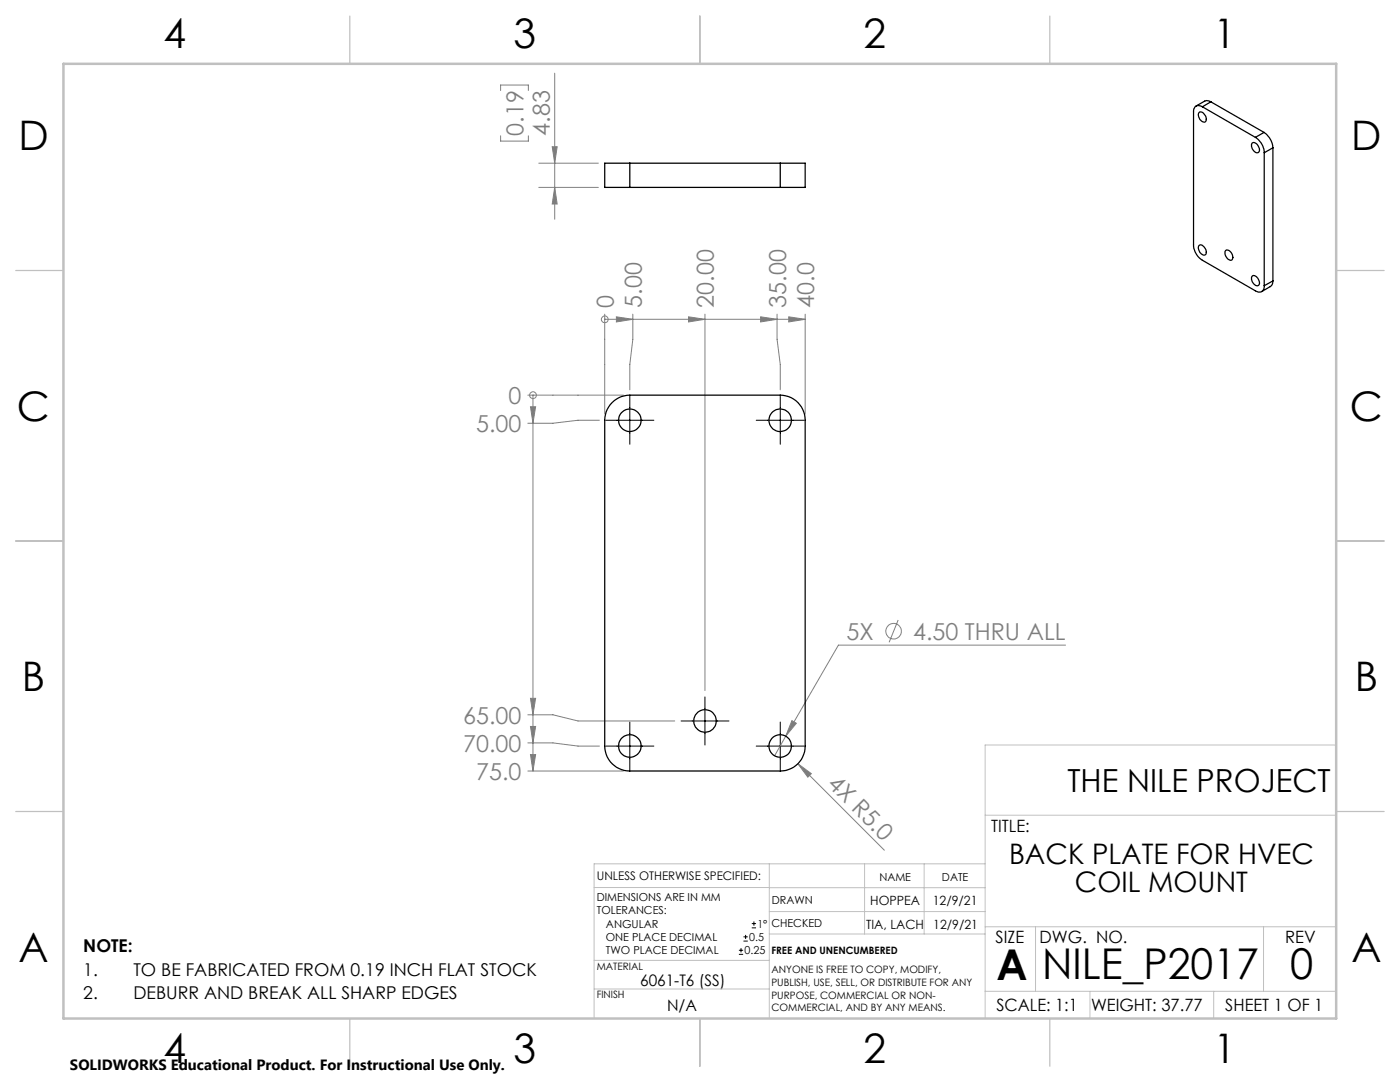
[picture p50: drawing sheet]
<svg xmlns="http://www.w3.org/2000/svg" width="279mm" height="216mm" viewBox="0 0 279 216" stroke-linecap="round" stroke-linejoin="round" font-family="sans-serif">
<defs><g id="words">
<g font-size="8.5">
<text x="198.9" y="195.5">A</text>
<text x="208" y="195.4">NILE_P2017</text>
<text x="257.4" y="195.4">0</text>
</g>
<g font-size="8.1">
<text x="32.7" y="9.7">4</text>
<text x="102.5" y="9.7">3</text>
<text x="172.4" y="9.7">2</text>
<text x="242.2" y="9.7">1</text>
<text x="3.7" y="30">D</text>
<text x="269.7" y="30">D</text>
<text x="3.4" y="83.9">C</text>
<text x="269.4" y="83.9">C</text>
<text x="4.4" y="137.9">B</text>
<text x="270.4" y="137.9">B</text>
<text x="3.7" y="191.9">A</text>
<text x="269.7" y="191.9">A</text>
<text x="32.7" y="212.2">4</text>
<text x="102.5" y="212.2">3</text>
<text x="172.4" y="212.2">2</text>
<text x="242.2" y="212.2">1</text>
</g>
<text font-size="6.3" x="213" y="158">THE NILE PROJECT</text>
<g font-size="5.6">
<text x="201.4" y="172.3">BACK PLATE FOR HVEC</text>
<text x="214.5" y="178">COIL MOUNT</text>
</g>
<g font-size="4.7" fill="#808080">
<text x="104.5" y="27.1" transform="rotate(-90 104.5 27.1)">0.19</text>
<text x="109.7" y="27.1" transform="rotate(-90 109.7 27.1)">4.83</text>
<text x="122.5" y="61.4" transform="rotate(-90 122.5 61.4)">0</text>
<text x="128.1" y="61.4" transform="rotate(-90 128.1 61.4)">5.00</text>
<text x="142.5" y="61.4" transform="rotate(-90 142.5 61.4)">20.00</text>
<text x="156.9" y="61.4" transform="rotate(-90 156.9 61.4)">35.00</text>
<text x="162.5" y="61.4" transform="rotate(-90 162.5 61.4)">40.0</text>
<text x="101.5" y="80.6">0</text>
<text x="95" y="86.2">5.00</text>
<text x="168.9" y="127.6">5X</text>
<text x="182.2" y="127.6">4.50 THRU ALL</text>
<text x="92.4" y="144.4">65.00</text>
<text x="92.4" y="150">70.00</text>
<text x="95" y="155.6">75.0</text>
<text x="165" y="156.7" transform="rotate(45 165 156.7)">4X R5.0</text>
</g>
<g font-size="3.5">
<text x="16.6" y="190">NOTE:</text>
<text x="16.6" y="194.8">1.</text>
<text x="26.6" y="194.8">TO BE FABRICATED FROM 0.19 INCH FLAT STOCK</text>
<text x="16.6" y="199.3">2.</text>
<text x="26.6" y="199.3">DEBURR AND BREAK ALL SHARP EDGES</text>
</g>
<g font-size="3.4">
<text x="197.8" y="166">TITLE:</text>
<text x="198.7" y="188.1">SIZE</text>
<text x="207.5" y="188.1">DWG. NO.</text>
<text x="256.5" y="188.2">REV</text>
<text x="198.8" y="201.7">SCALE: 1:1</text>
<text x="217.7" y="201.8">WEIGHT: 37.77</text>
<text x="244.5" y="201.7">SHEET 1 OF 1</text>
</g>
<g font-size="3.2">
<text x="127.8" y="196.7">6061-T6 (SS)</text>
<text x="133.1" y="201.8">N/A</text>
</g>
<text font-size="3" x="14" y="213.5">SOLIDWORKS Educational Product. For Instructional Use Only.</text>
<g font-size="2.5">
<text x="172.9" y="185.4">TIA, LACH</text>
<text x="173.7" y="180.6">HOPPEA</text>
<text x="186.2" y="180.6">12/9/21</text>
<text x="186.3" y="185.3">12/9/21</text>
</g>
<text font-size="2.4" x="119.1" y="175.6">UNLESS OTHERWISE SPECIFIED:</text>
<g font-size="2.2">
<text x="119.1" y="179.8">DIMENSIONS ARE IN MM</text>
<text x="175.5" y="175.9">NAME</text>
<text x="188" y="175.9">DATE</text>
<text x="119.1" y="182.5">TOLERANCES:</text>
<text x="120.9" y="185.1">ANGULAR</text>
<text x="151.2" y="185.1">1°</text>
<text x="154" y="185">CHECKED</text>
<text x="154" y="180.3">DRAWN</text>
<text x="120.9" y="187.8">ONE PLACE DECIMAL</text>
<text x="120.9" y="190.4">TWO PLACE DECIMAL</text>
<text x="148.6" y="190.4">0.25</text>
<text x="149.5" y="187.8">0.5</text>
</g>
<g font-size="2">
<text x="154" y="190.4">FREE AND UNENCUMBERED</text>
<text x="119.1" y="193.5">MATERIAL</text>
<text x="154" y="194.2">ANYONE IS FREE TO COPY, MODIFY,</text>
<text x="154" y="196.7">PUBLISH, USE, SELL, OR DISTRIBUTE FOR ANY</text>
<text x="119.1" y="199.2">FINISH</text>
<text x="154" y="199.2">PURPOSE, COMMERCIAL OR NON-</text>
<text x="154" y="201.8">COMMERCIAL, AND BY ANY MEANS.</text>
</g>
</g></defs>
<g fill="none" stroke="#808080" stroke-width=".2">
<path d="M99.9 18.1v-1.1h5.5v1.1M110.7 14.6v29.1M99.9 27.1v1.1h5.5v-1.1M107.5 32.6h11.9M107.5 37.4h11.9M110.2 29.3h1l-.5 3.3zM110.7 37.4l.5 3.3h-1zM105.3 78.8h19.1M106.4 78.8v75M106.4 78.8h.1M120.7 63.7h.1M120.7 62.7v19.9"/>
<path d="M120.7 63.7h40M123 63.2l3.3 .5-3.3 .5zM126.3 62.7v5l-.6 5v5.1M137.4 63.2l3.3 .5-3.3 .5zM140.7 62.7v75.1M151.8 63.2l3.3 .5-3.3 .5zM155.1 62.7v5l.6 5v5.1M157.4 63.2l3.3 .5-3.3 .5zM160.7 62.7v19.9M105.9 81.2h1l-.5 3.3zM119.6 83.9h-4.2l-5.1 .6h-5M105.9 139.3h1l-.5 3.3z"/>
<path d="M179.2 123.7l-1.8 4.5M212.7 128.7h-45.4l-10.5 18.2M105.3 142.6h5l5.1 1.3h19.3M105.3 148.2h5l5.1 .7h4.2M105.3 153.8h19.1M105.9 145h1l-.5 3.2zM105.9 150.6h1l-.5 3.2zM156.8 146.9l-2.2 3.9M158 143.8l.9 .5-2.1 2.6zM159.2 152.4l2.7 2-.7 .7zM159.2 152.4l17.3 17.3"/>
<circle cx="106.4" cy="78.9" r=".67"/>
<circle cx="120.7" cy="63.7" r=".68"/>
<circle cx="178.3" cy="126" r="1.56"/>
</g>
<g fill="none" stroke="#000" stroke-width=".2">
<path d="M125.7 79.1v9.6M155.7 79.1v9.6M120.9 83.9h9.6M150.9 83.9h9.6M140.7 139.1v9.6M120.9 148.9h9.6M125.7 144.1v9.5M135.9 143.9h9.6M150.9 148.9h9.6M155.7 144.1v9.5M147.5 190.4h.8M147.5 189.6h.8"/>
<path d="M147.9 189.2v.8M148.4 187.8h.8M148.4 186.9h.8M148.8 186.5v.9M150 185.1h.9M150 184.3h.9M150.5 183.9v.8"/>
</g>
<g fill="none" stroke="#c0c0c0" stroke-width=".2">
<path d="M266.7 148.7h-70.1v54.5M118.6 177.1h34.9M153.5 172.4v30.8M153.5 177.1h43.1M172.5 172.4v14M184.4 172.4v14M196.6 172.4h-78v30.8M196.6 162.7h70.1M118.6 197.3h34.9M118.6 191.6h34.9M153.5 186.4h43.1M153.5 181.9h43.1"/>
<path d="M196.6 197.8h70.1M196.6 184.9h70.1M206.7 184.9v12.9M217.5 197.8v5.4M242.2 197.8v5.4M252.2 184.9v12.9"/>
</g>
<path d="M69.8 3.2v9.5M139.7 3.2v9.5M209.5 3.2v9.5M3.1 54h9.6M266.7 54h9.5M3.1 107.9h9.6M266.7 107.9h9.5M3.1 161.9h9.6M266.7 161.9h9.5M69.8 203.2v9.6M139.7 203.2v9.6M209.5 203.2v9.6" fill="none" stroke="#c0c0c0" stroke-width=".25"/>
<path d="M12.7 12.7h254v190.5h-254z" fill="none" stroke="#c0c0c0" stroke-width=".5"/>
<g fill="#808080">
<path d="M158 143.8l.9 .5-2.1 2.6z"/>
<path d="M159.2 152.4l2.7 2-.7 .7z"/>
<path d="M105.9 81.2h1l-.5 3.3zM105.9 139.3h1l-.5 3.3zM105.9 145h1l-.5 3.2zM105.9 150.6h1l-.5 3.2z"/>
<path d="M123 63.2l3.3 .5-3.3 .5zM137.4 63.2l3.3 .5-3.3 .5zM151.8 63.2l3.3 .5-3.3 .5zM157.4 63.2l3.3 .5-3.3 .5z"/>
<path d="M110.2 29.3h1l-.5 3.3zM110.7 37.4l.5 3.3h-1z"/>
</g>
<g fill="none" stroke="#000" stroke-width=".25">
<path d="M125.7 32.6h-5v4.8h5M125.7 32.6v4.8M125.7 37.4h30M125.7 32.6h30M155.7 32.6h5v4.8h-5M155.7 32.6v4.8M239.3 22.5a.81 .81 0 0 1 1.2 .5 .79 .79 0 0 1-.2 1.4 1.49 1.49 0 0 1-1-1.9zM240 21.3a1.06 1.06 0 0 0-1.3-.1 1.06 1.06 0 0 0-.5 1.1v27.1a3.8 3.8 0 0 0 1.8 2.5l10.5 6.1a1.06 1.06 0 0 0 1.3 .2 1.06 1.06 0 0 0 .5-1.2M240 21.3l10.5 6.1M241.7 20.3l-1-.2-2 1.1M241.7 20.3l-1.7 1M241.7 20.3l10.6 6.1"/>
<path d="M249.9 28.6a1.11 1.11 0 0 1 1.4 1 .6 .6 0 0 1-.2 .9 .6 .6 0 0 1-.8-.3l-.3-.3a1.21 1.21 0 0 1-.1-1.3zM250.5 27.4l.4 .3a3.7 3.7 0 0 1 1.4 2.8M252.3 26.4l.7 .7a3.9 3.9 0 0 1 1 2.4M252.3 26.4l-1.8 1M252.3 30.5v26.5M254 29.5l-1.7 1M254 29.5v26.6M239.3 49a1.13 1.13 0 0 1 1.4 1.2 .56 .56 0 0 1-.3 .7 .56 .56 0 0 1-.7-.3l-.3-.5a1 1 0 0 1-.1-1.1zM244.6 50a1.11 1.11 0 0 1 1.4 1.2 .54 .54 0 0 1-.2 .7 .54 .54 0 0 1-.7-.2l-.6-.9zM249.9 55.1a.96 .96 0 0 1 1.3 .9 .62 .62 0 0 1 0 .9 .62 .62 0 0 1-.9-.2l-.3-.3a1.16 1.16 0 0 1-.1-1.3zM254 56.1v.4l-.4 .6-1.8 1.1M254 56.1l-1.7 .9"/>
<path d="M122.2 80.3l.8-.7 1-.5 1.7-.3h30a5 5 0 0 1 5 5.1v65a4.9 4.9 0 0 1-5 4.9h-30a5 5 0 0 1-5-4.9v-65l.3-1.7 .5-1z"/>
<circle cx="125.7" cy="83.9" r="2.25"/>
<circle cx="155.7" cy="83.9" r="2.24"/>
<circle cx="125.7" cy="148.9" r="2.26"/>
<circle cx="140.7" cy="143.9" r="2.25"/>
<circle cx="155.7" cy="148.9" r="2.25"/>
</g>
<use href="#words"/>
</svg>
